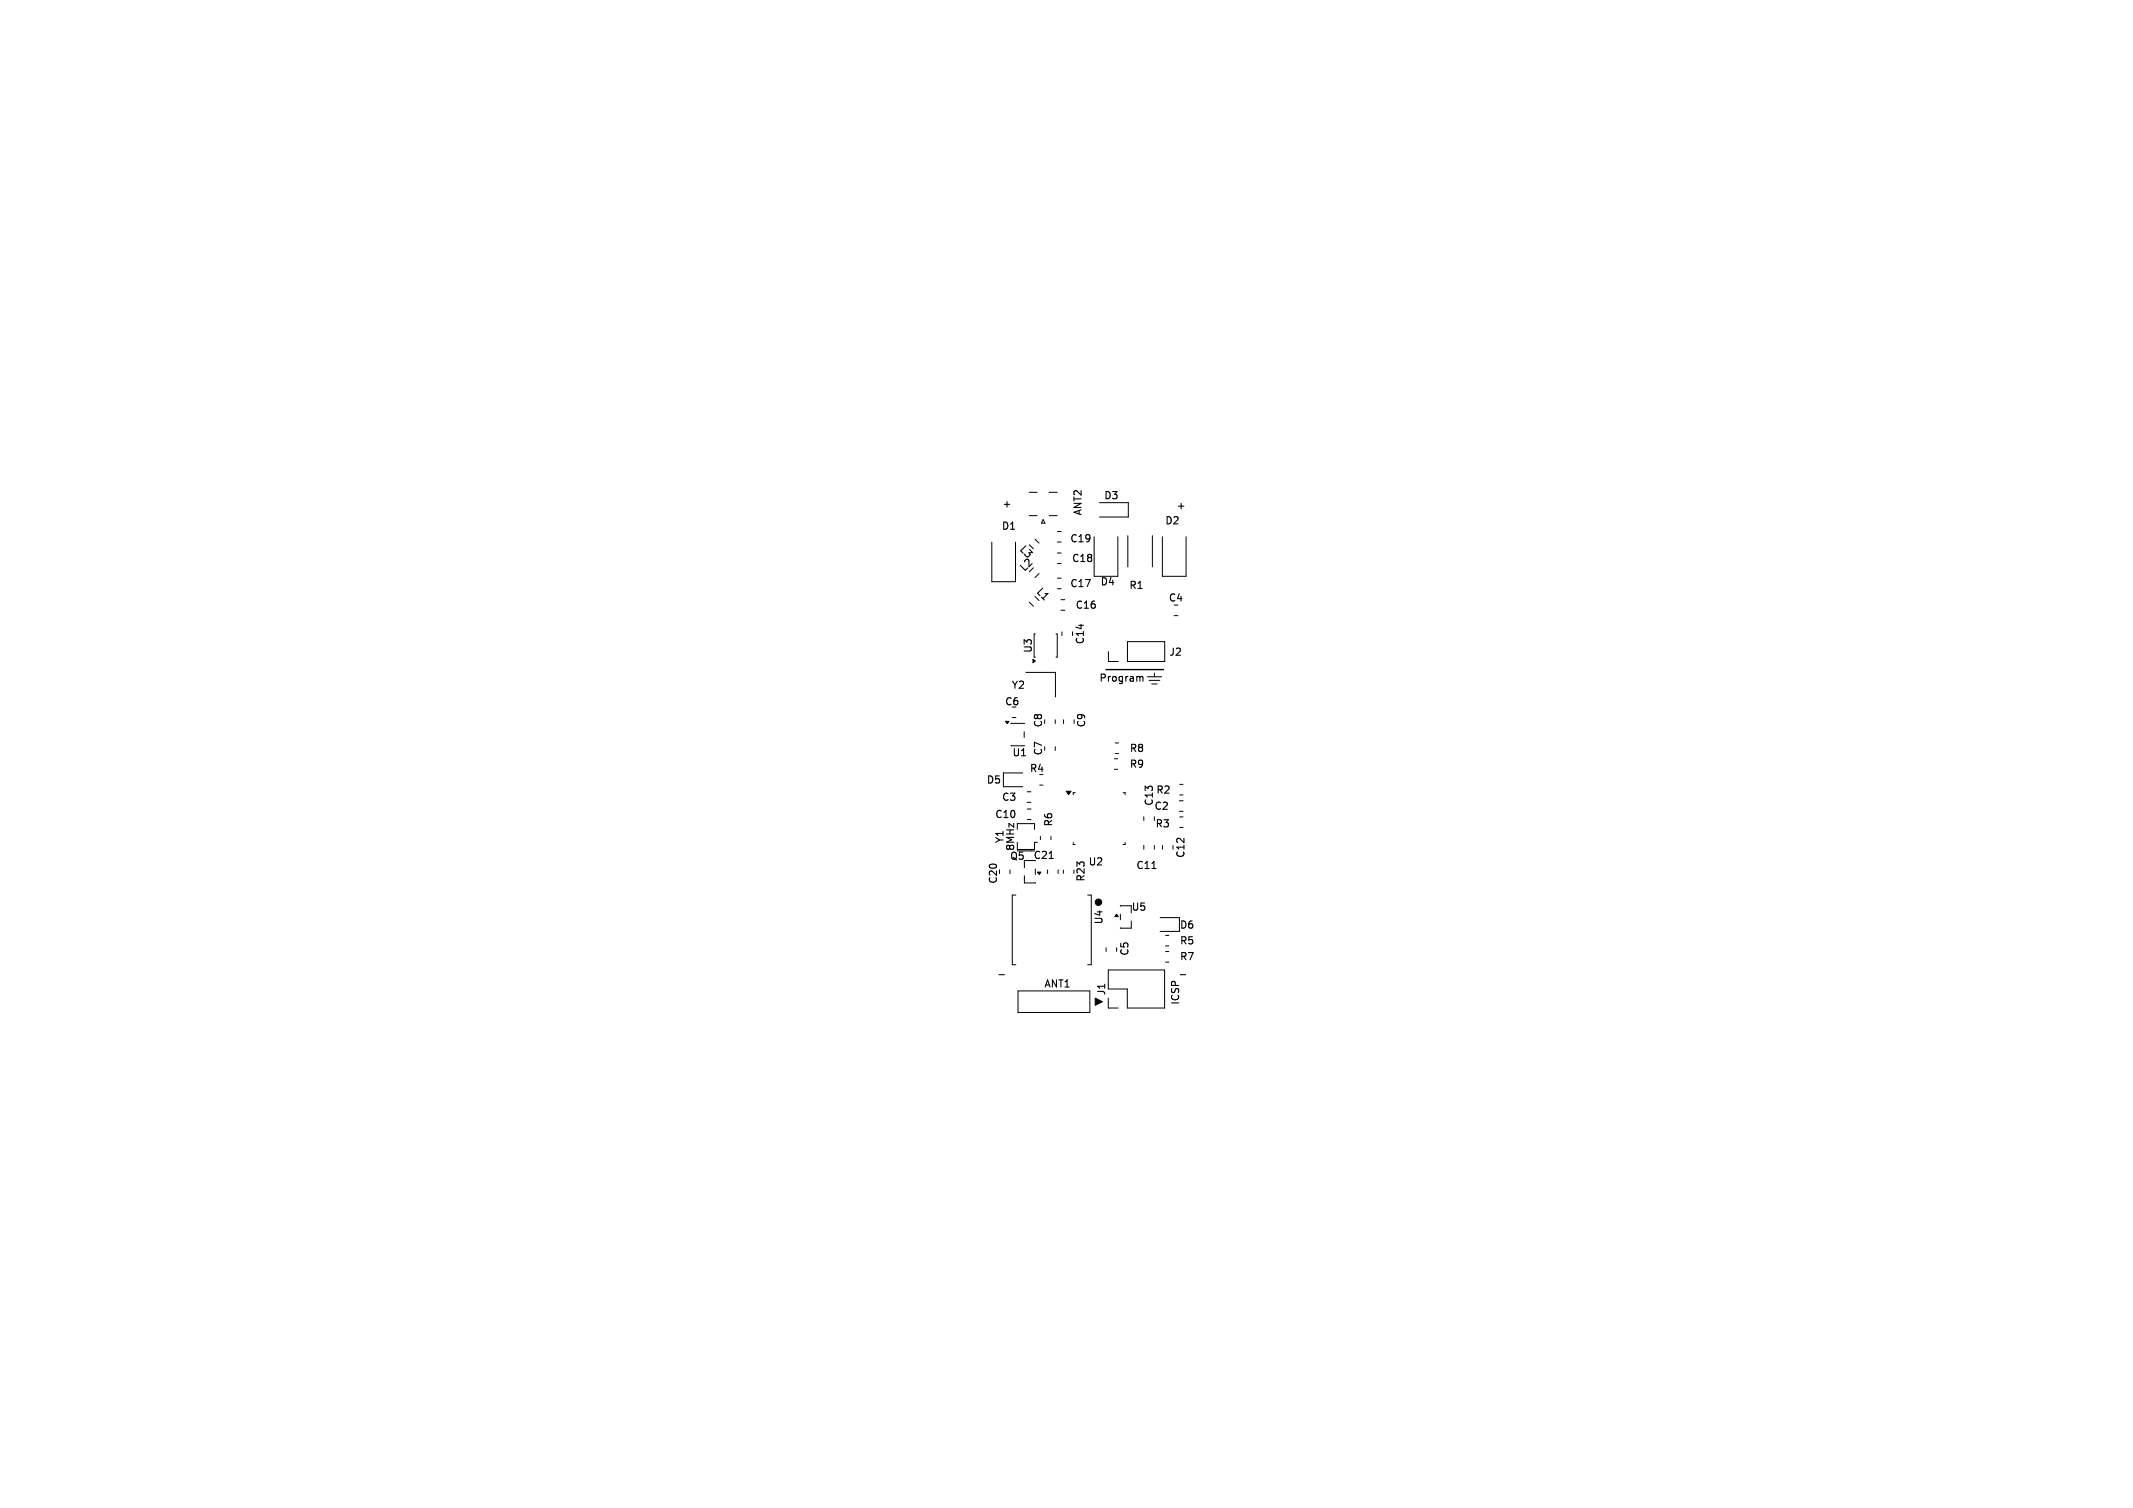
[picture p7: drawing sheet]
<svg xmlns="http://www.w3.org/2000/svg" width="297mm" height="210mm" viewBox="0 0 297 210" stroke-linecap="round" stroke-linejoin="round" font-family="sans-serif">
<defs><g id="words">
<g font-size="1.4">
<text x="139.5" y="70.8">+</text>
<text x="150.8" y="71.9" transform="rotate(-90 150.8 71.9)">ANT2</text>
<text x="153.6" y="69.7">D3</text>
<text x="163.7" y="71">+</text>
<text x="139.4" y="74">D1</text>
<text x="141.7" y="76.6" transform="rotate(45 141.7 76.6)">L3</text>
<text x="148.9" y="75.7">C19</text>
<text x="162.1" y="73.2">D2</text>
<text x="142.7" y="79.9" transform="rotate(-45 142.7 79.9)">L2</text>
<text x="144" y="82.6" transform="rotate(45 144 82.6)">L1</text>
<text x="148.9" y="82">C17</text>
<text x="149.2" y="78.5">C18</text>
<text x="153.1" y="81.7">D4</text>
<text x="157.1" y="82.2">R1</text>
<text x="162.6" y="84">C4</text>
<text x="149.7" y="85">C16</text>
<text x="151.1" y="89.8" transform="rotate(-90 151.1 89.8)">C14</text>
<text x="143.9" y="91" transform="rotate(-90 143.9 91)">U3</text>
<text x="153" y="95">Program</text>
<text x="162.7" y="91.5">J2</text>
<text x="139.8" y="98.4">C6</text>
<text x="140.8" y="96.1">Y2</text>
<text x="145.3" y="101.4" transform="rotate(-90 145.3 101.4)">C8</text>
<text x="151.3" y="101.4" transform="rotate(-90 151.3 101.4)">C9</text>
<text x="140.9" y="105.5">U1</text>
<text x="143.3" y="107.7">R4</text>
<text x="145.3" y="105.3" transform="rotate(-90 145.3 105.3)">C7</text>
<text x="157.2" y="107.1">R9</text>
<text x="157.2" y="104.9">R8</text>
<text x="137.3" y="109.3">D5</text>
<text x="139.4" y="111.7">C3</text>
<text x="160.6" y="113">C2</text>
<text x="160.7" y="112.3" transform="rotate(-90 160.7 112.3)">C13</text>
<text x="160.9" y="110.7">R2</text>
<text x="138.5" y="114.1">C10</text>
<text x="139.9" y="117.5" transform="rotate(-90 139.9 117.5)">Y1</text>
<text x="140.5" y="119.9">Q5</text>
<text x="141.4" y="118.6" transform="rotate(-90 141.4 118.6)">8MHz</text>
<text x="143.8" y="119.8">C21</text>
<text x="146.7" y="115.2" transform="rotate(-90 146.7 115.2)">R6</text>
<text x="160.8" y="115.4">R3</text>
<text x="165.1" y="119.6" transform="rotate(-90 165.1 119.6)">C12</text>
<text x="139" y="123.2" transform="rotate(-90 139 123.2)">C20</text>
<text x="151.2" y="122.9" transform="rotate(-90 151.2 122.9)">R23</text>
<text x="151.5" y="120.7">U2</text>
<text x="158.1" y="121.2">C11</text>
<text x="153.7" y="128.8" transform="rotate(-90 153.7 128.8)">U4</text>
<text x="157.5" y="127">U5</text>
<text x="164.2" y="131.7">R5</text>
<text x="164.2" y="129.5">D6</text>
<text x="145.3" y="137.7">ANT1</text>
<text x="157.3" y="133.2" transform="rotate(-90 157.3 133.2)">C5</text>
<text x="164.2" y="133.9">R7</text>
<text x="154.1" y="138.7" transform="rotate(-90 154.1 138.7)">J1</text>
<text x="164.2" y="140" transform="rotate(-90 164.2 140)">ICSP</text>
</g>
</g></defs>
<g fill="none" stroke="#000" stroke-width=".14">
<path d="M138.1 75.5v5.5h3.3v-5.5M143.3 71.8h1.1M143.3 68.6h1.1M144.1 75.1l.6 .5M144.7 79.9l-.6 .5M145.2 72.4l.3 .5h-.5zM146.1 71.8h1.1M146.1 68.6h1.1M147.2 78.5h.6M147.2 77h.6M147.2 75.5h.6M147.2 74h.6"/>
<path d="M152.4 74.8v5.5h3.2v-5.5M153.1 70h4v2h-4M157 74.6v4.3M160.5 74.6v4.3M161.8 74.8v5.5h3.3v-5.5M140.9 99.9h.6M142.8 93.6h4.2v3.5M143.3 83.9l.6 .5M144.2 88.3h-.2v3.2h.2M147 88.3h.2v3.2h-.2M147.2 82h.6M147.2 80.5h.6"/>
<path d="M147.7 85h.6M147.7 83.5h.6M147.9 88v.5M149.3 88v.5M154.3 90.7v1.4h1.4M157 89.4h5.2v2.7h-5.2zM159.7 94.3h2M160 94.8h1.5M160.4 95.3h.7M160.7 93.8v.5M163.5 85.7h.5M140.8 100.8h1.8"/>
<path d="M140.8 103.8h1.8M141.6 118.5h2M141.6 114.7h2.4v.8M142.4 107.6h-2.7v2h2.7M142.6 101.9v.8M143 110.3h.5M143 111.7h.5M143 114.1h.6M143 112.7h.6M144.2 119.8h-1.6v1M144.4 117.3h-.4v1h-2.4M144.8 109.3h.4"/>
<path d="M144.9 116.5v.4M146.3 116.5v.4M146.9 100.2v.6M146.9 104v.5M148.1 100.2v.6M149.4 117.3v.3h.3M149.6 100.2v.6M149.7 110.4h-.3v.3M155.2 107.1h.4M155.2 105.7h.4M155.3 104.9h.4M155.3 103.5h.4"/>
<path d="M156.4 110.4h.3v.3M156.7 117.3v.3h-.3M159.3 113.7v.6M159.3 117.7v.6M160.7 113.7v.6M160.7 117.7v.6M161.9 117.7v.6M163.3 117.7v.6M164.2 111.5h.5M164.2 113h.5M164.3 109.2h.4M164.3 110.7h.4"/>
<path d="M164.3 115.2h.4M164.3 113.8h.4M140.6 121.1v.6M141.4 124.7h-.5v9.7h.5M141.7 138h10v3h-10zM142.6 122v1l1.6-.1M144.2 121v.8M145.9 121.1v.6M147.3 121.1v.6M148.1 121.2v.4M149.5 121.2v.4M151.4 124.7h.6v9.7h-.6"/>
<path d="M154 132v.5M154.3 135.1h7.9v5.3h-5.2v-2.7h-2.7zM154.3 139v1.4h1.4M155.5 132v.5M156 127.3v.8M157.5 126.1l-1.5 .1M157.5 128.3v1l-1.5-.1M161.5 127.8h2.7v1.9h-2.7M162.3 134h.4M162.3 132.5h.4M162.3 130.3h.4M162.3 131.7h.4"/>
</g>
<path d="M154 93.3h8" fill="none" stroke="#000" stroke-width=".2"/>
<g fill="#000" stroke="#000" stroke-width=".14">
<path d="M143.8 91.8l.4 .3-.4 .2zM140 100.5h.5l-.3 .3zM148.5 110.2h.6l-.3 .5zM144.5 121.5h.4l-.2 .3zM152.5 139l1 .5-1 .5zM155.5 127.3l.2 .4h-.5z"/>
<circle cx="153" cy="125.6" r=".45"/>
</g>
<path d="M158.7 94.3l.2-.1 .2 .1v.6M146.1 119.6h.6M139.1 135.7h.7M160.4 121h.6M164.3 135.7h.8" fill="none" stroke="#000" stroke-width=".15"/>
<use href="#words"/>
</svg>
